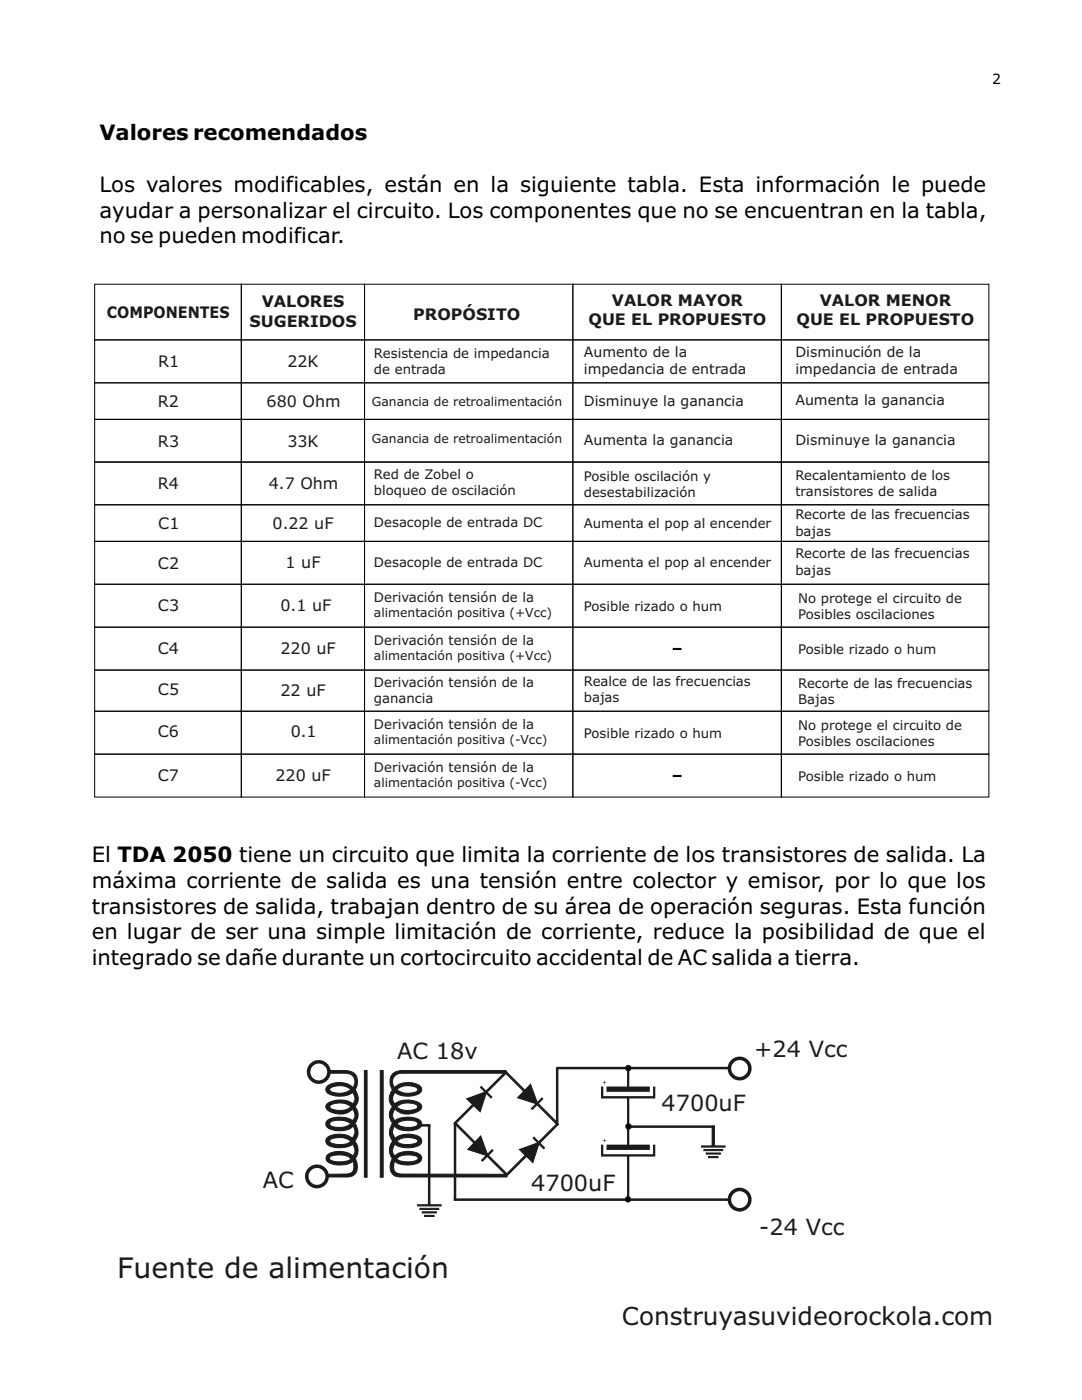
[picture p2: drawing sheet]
<svg xmlns="http://www.w3.org/2000/svg" width="216mm" height="279mm" viewBox="0 0 216 279" stroke-linecap="round" stroke-linejoin="round" font-family="sans-serif">
<defs><g id="words">
<text font-size="5.6" fill="#1f1a17" x="23.4" y="255.1">Fuente de alimentación</text>
<text font-size="4.9" fill="#1f1a17" x="124.1" y="264.5">Construyasuvideorockola.com</text>
<g font-size="4.5" fill="#1f1a17">
<text x="79.2" y="211.3">AC 18v</text>
<text x="150.5" y="210.9">+24 Vcc</text>
<text x="132" y="221.8">4700uF</text>
<text x="52.5" y="237">AC</text>
<text x="106" y="237.6">4700uF</text>
<text x="151.5" y="246.5">-24 Vcc</text>
</g>
<g font-size="4.2">
<text x="19.8" y="28">Valores recomendados</text>
<text x="19.8" y="38.3">Los valores modificables, están en la siguiente tabla. Esta información le puede</text>
<text x="19.8" y="43.4">ayudar a personalizar el circuito. Los componentes que no se encuentran en la tabla,</text>
<text x="19.8" y="48.6">no se pueden modificar.</text>
<text x="18.3" y="172">El TDA 2050 tiene un circuito que limita la corriente de los transistores de salida. La</text>
<text x="18.3" y="177.2">máxima corriente de salida es una tensión entre colector y emisor, por lo que los</text>
<text x="18.3" y="182.3">transistores de salida, trabajan dentro de su área de operación seguras. Esta función</text>
<text x="18.3" y="187.5">en lugar de ser una simple limitación de corriente, reduce la posibilidad de que el</text>
<text x="18.3" y="192.6">integrado se dañe durante un cortocircuito accidental de AC salida a tierra.</text>
</g>
<g font-size="3.2" fill="#1f1a17">
<text x="21.3" y="63.4">COMPONENTES</text>
<text x="49.8" y="65.2">SUGERIDOS</text>
<text x="52.2" y="61.4">VALORES</text>
<text x="82.5" y="63.8">PROPÓSITO</text>
<text x="117.4" y="64.9">QUE EL PROPUESTO</text>
<text x="122.1" y="61">VALOR MAYOR</text>
<text x="158.9" y="64.9">QUE EL PROPUESTO</text>
<text x="163.6" y="61">VALOR MENOR</text>
<text x="31.6" y="73.3">R1</text>
<text x="57.3" y="73.3">22K</text>
<text x="31.5" y="81.2">R2</text>
<text x="53.2" y="81.2">680 Ohm</text>
<text x="31.5" y="89.1">R3</text>
<text x="57.3" y="89.1">33K</text>
<text x="31.5" y="97.6">R4</text>
<text x="53.6" y="97.6">4.7 Ohm</text>
<text x="31.6" y="105.5">C1</text>
<text x="54.4" y="105.5">0.22 uF</text>
<text x="31.5" y="113.5">C2</text>
<text x="57" y="113.5">1 uF</text>
<text x="31.5" y="122">C3</text>
<text x="56" y="122">0.1 uF</text>
<text x="31.5" y="130.6">C4</text>
<text x="56" y="130.6">220 uF</text>
<text x="31.5" y="138.7">C5</text>
<text x="56" y="139">22 uF</text>
<text x="31.5" y="147.1">C6</text>
<text x="58" y="147.1">0.1</text>
<text x="31.5" y="155.9">C7</text>
<text x="55" y="155.9">220 uF</text>
</g>
<text font-size="2.8" x="198" y="16.8">2</text>
<g font-size="2.8" fill="#1f1a17">
<text x="116.5" y="71.2">Aumento de la</text>
<text x="158.7" y="71.3">Disminución de la</text>
<text x="116.5" y="74.6">impedancia de entrada</text>
<text x="158.7" y="74.7">impedancia de entrada</text>
<text x="116.5" y="81.1">Disminuye la ganancia</text>
<text x="158.7" y="80.8">Aumenta la ganancia</text>
<text x="116.5" y="88.8">Aumenta la ganancia</text>
<text x="158.7" y="88.8">Disminuye la ganancia</text>
</g>
<g font-size="2.6" fill="#1f1a17">
<text x="74.6" y="71.5">Resistencia de impedancia</text>
<text x="74.6" y="74.7">de entrada</text>
<text x="74.6" y="95.6">Red de Zobel o</text>
<text x="116.5" y="95.9">Posible oscilación y</text>
<text x="158.7" y="95.8">Recalentamiento de los</text>
<text x="74.6" y="98.8">bloqueo de oscilación</text>
<text x="116.5" y="99.1">desestabilización</text>
<text x="158.7" y="99">transistores de salida</text>
<text x="74.6" y="105.1">Desacople de entrada DC</text>
<text x="116.5" y="105.3">Aumenta el pop al encender</text>
<text x="158.7" y="103.7">Recorte de las frecuencias</text>
<text x="158.7" y="106.9">bajas</text>
<text x="74.6" y="113.1">Desacople de entrada DC</text>
<text x="116.5" y="113.1">Aumenta el pop al encender</text>
<text x="158.7" y="111.5">Recorte de las frecuencias</text>
<text x="158.7" y="114.7">bajas</text>
<text x="74.6" y="120.1">Derivación tensión de la</text>
<text x="116.5" y="121.9">Posible rizado o hum</text>
<text x="159.3" y="120.3">No protege el circuito de</text>
<text x="159.3" y="123.5">Posibles oscilaciones</text>
<text x="74.6" y="128.8">Derivación tensión de la</text>
<text x="159.3" y="130.4">Posible rizado o hum</text>
<text x="74.6" y="137">Derivación tensión de la</text>
<text x="116.5" y="137">Realce de las frecuencias</text>
<text x="159.3" y="137.2">Recorte de las frecuencias</text>
<text x="74.6" y="140.3">ganancia</text>
<text x="116.5" y="140.2">bajas</text>
<text x="159.3" y="140.4">Bajas</text>
<text x="74.6" y="145.5">Derivación tensión de la</text>
<text x="116.5" y="147.2">Posible rizado o hum</text>
<text x="159.3" y="145.6">No protege el circuito de</text>
<text x="159.3" y="148.8">Posibles oscilaciones</text>
<text x="74.6" y="154.1">Derivación tensión de la</text>
<text x="159.3" y="155.8">Posible rizado o hum</text>
</g>
<g font-size="2.5" fill="#1f1a17">
<text x="74.2" y="81.1">Ganancia de retroalimentación</text>
<text x="74.2" y="88.5">Ganancia de retroalimentación</text>
<text x="74.6" y="123.1">alimentación positiva (+Vcc)</text>
<text x="74.6" y="131.8">alimentación positiva (+Vcc)</text>
<text x="74.6" y="148.6">alimentación positiva (-Vcc)</text>
<text x="74.6" y="157.1">alimentación positiva (-Vcc)</text>
</g>
<g font-size="2.1">
<text x="134.4" y="129.3">_</text>
<text x="134.4" y="154.6">_</text>
</g>
</g></defs>
<g fill="#1f1a17" stroke="#1f1a17" stroke-width=".2">
<path d="M93.1 219.3l3.7-1.4-.9-.9 .1-.2 1 1 3.7-3.8 .2 .3-3.7 3.7 .9 .9-.1 .2-1-.9-1.2 3.7-1.3-1.2-3.7 3.7-.2-.2 3.7-3.8z" fill-rule="evenodd"/>
<path d="M103.6 229.4l3.7-1.3-.9-.9 .2-.2 .9 .9 3.7-3.7 .2 .2-3.7 3.7 1 1-.2 .2-1-1-1.2 3.7-1.3-1.2-3.7 3.7-.2-.2 3.7-3.7z" fill-rule="evenodd"/>
<path d="M101 213.8l3.7 3.8 1.2-1.2 1.3 3.6 .9-.9 .2 .2-.9 .9 3.7 3.8-.2 .2-3.7-3.7-1 .9-.2-.2 1-.9-3.7-1.2 1.2-1.3-3.7-3.7z" fill-rule="evenodd"/>
<path d="M90.8 224.4l.3-.2 3.7 3.7 1.1-1.2 1.4 3.7 .9-1 .2 .2-1 1 3.8 3.7-.2 .2-3.8-3.7-.9 .9-.2-.2 .9-.9-3.7-1.2 1.3-1.3z" fill-rule="evenodd"/>
<path d="M65.4 213.6h3.6a2.23 2.23 0 0 1 2.1 3.4l-.2 .5a2.48 2.48 0 0 1-.1 3.4 2.45 2.45 0 0 1 0 3.3 2.85 2.85 0 0 1 0 3.5 2.69 2.69 0 0 1 .1 3.5 2.49 2.49 0 0 1-.6 3.5l-1.1 .2h-3.8v-.5l3.4-.1a1.45 1.45 0 0 0 1.8-1.8l-.2-.8a4.6 4.6 0 0 1-5.2 0 1.1 1.1 0 0 1 .9-1.7 4.4 4.4 0 0 1 4.3 .7 1.88 1.88 0 0 0 0-2.4 4.8 4.8 0 0 1-5.2 0 1.07 1.07 0 0 1 .8-1.7 4.5 4.5 0 0 1 4.3 .6 2.03 2.03 0 0 0 .2-2.5 3.8 3.8 0 0 1-3.5 .9l-.9-.2a1.12 1.12 0 0 1-1.1-1.1 1.12 1.12 0 0 1 1.1-1.1 5.1 5.1 0 0 1 4.2 .5 1.78 1.78 0 0 0 .1-2.4 3.7 3.7 0 0 1-5.3-.1 1.04 1.04 0 0 1 .9-1.3 4.6 4.6 0 0 1 4.4 .4 1.63 1.63 0 0 0-.1-2.3 4.5 4.5 0 0 1-5.1 0 1.06 1.06 0 0 1 .8-1.7 4.2 4.2 0 0 1 4.4 .8 1.77 1.77 0 0 0 .2-2 1.77 1.77 0 0 0-1.8-.9h-3.4zM65.8 217.2v.3a1.91 1.91 0 0 0 2 .7l1-.1 1.2-.6a3.6 3.6 0 0 0-4.2-.3zM65.9 220.7l-.1 .2a2.18 2.18 0 0 0 2.3 .7l1.3-.3 .6-.4a3.6 3.6 0 0 0-4.1-.2zM65.8 224.1v.2a.98 .98 0 0 0 1.1 .6l.6 .1a3.3 3.3 0 0 0 2.5-.8 4 4 0 0 0-4.2-.1zM65.8 227.5v.2a1.77 1.77 0 0 0 1.8 .7 2.89 2.89 0 0 0 2.4-.7 3.9 3.9 0 0 0-4.2-.2zM65.8 230.9l-.1 .2a1.77 1.77 0 0 0 1.9 .8 3.5 3.5 0 0 0 2.4-.6 3.9 3.9 0 0 0-4.2-.4zM78.3 214.3a2.71 2.71 0 0 1 1.8-.7h20.9v.6h-20.7a1.76 1.76 0 0 0-1.8 .9 1.76 1.76 0 0 0 .2 2 4 4 0 0 1 5.3-.2 1.03 1.03 0 0 1-.9 1.6 4.7 4.7 0 0 1-4.3-.5 1.63 1.63 0 0 0 0 2.3 4.5 4.5 0 0 1 5.2 .1 1.01 1.01 0 0 1-.8 1.5 3.7 3.7 0 0 1-4.4-.6 1.76 1.76 0 0 0 0 2.4 4.8 4.8 0 0 1 5.2 0 1.09 1.09 0 0 1-1 1.7 4.8 4.8 0 0 1-4.1-.5l-.2-.2a2 2 0 0 0 .2 2.5 4.3 4.3 0 0 1 5.1 0 1.11 1.11 0 0 1-1 1.6 5.1 5.1 0 0 1-4.2-.5 1.84 1.84 0 0 0 0 2.4 4.3 4.3 0 0 1 5.2-.1 1.05 1.05 0 0 1-.9 1.6 4.9 4.9 0 0 1-4.4-.5l-.1 .8a1.44 1.44 0 0 0 1.7 1.8l20.9 .1v.5h-21.3a1.97 1.97 0 0 1-2-2.7l.4-1a2.67 2.67 0 0 1 .1-3.5 2.82 2.82 0 0 1-.1-3.5 2.45 2.45 0 0 1 0-3.3 2.46 2.46 0 0 1 0-3.4 2.79 2.79 0 0 1 0-3.2zM79.1 217.5a3.8 3.8 0 0 0 4.2 .2l.1-.2a1.99 1.99 0 0 0-2.1-.8l-1 .1zM79.1 220.9a3.7 3.7 0 0 0 4.2 .2l.1-.2a1.89 1.89 0 0 0-2.2-.8l-.9 .1zM79.2 224.2a3.8 3.8 0 0 0 4.1 .3l.1-.2a.96 .96 0 0 0-1.1-.7h-.6a3.6 3.6 0 0 0-2.5 .6zM79.2 227.7a3.9 3.9 0 0 0 4 .4l.2-.4a2.17 2.17 0 0 0-2.2-.7l-.9 .1zM79.4 231l-.3 .3a4.3 4.3 0 0 0 4.3 .1v-.3a1.11 1.11 0 0 0-1.2-.6h-.6a3.3 3.3 0 0 0-2.2 .5zM72.7 213.6h.5v21.3h-.5zM75.9 213.6h.6v21.3h-.6z" fill-rule="evenodd"/>
</g>
<g fill="#1f1a17">
<path d="M121 216.8h4.1v-3.9h.5v3.9h4.1v1.1h-8.7zM119.9 216.8h.5v2h9.9v-2h.5v2.4h-5.2v5.8h-.5v-5.8h-5.2zM120.3 216h.3l.1-.3v.3l.3 .1h-.3l-.1 .3v-.3z" fill-rule="evenodd"/>
<path d="M121 228.4h4.1v-3.9h.5v3.9h4.1v1.1h-8.7zM119.9 228.4h.5v2h9.9v-2h.5v2.4h-5.2v8.6h-.5v-8.6h-5.2zM120.3 227.6h.3l.1-.3v.3l.3 .1h-.3l-.1 .3v-.3z" fill-rule="evenodd"/>
</g>
<path d="M111.1 213.2h35.2M111.2 213v11.6M90.5 239.4h55.8M125.2 224.8h17.4" fill="none" stroke="#1f1a17" stroke-width=".5"/>
<path d="M142.1 224.7h.5v4h2.1v.2h-4.7v-.2h2.1zM140.5 229.4h3.7v.2h-3.7zM140.9 230.1h2.8v.2h-2.8zM141.4 230.8h1.9v.2h-1.9z" fill-rule="evenodd" fill="#1f1a17" stroke="#1f1a17" stroke-width=".2"/>
<g fill="#fff" stroke="#1f1a17" stroke-width=".71" stroke-linecap="butt">
<circle cx="147.6" cy="239.4" r="2.03"/>
<circle cx="147.6" cy="213.2" r="2.03"/>
<circle cx="63.6" cy="213.9" r="2.03"/>
<circle cx="63.2" cy="234.8" r="2.03"/>
</g>
<path d="M83.4 224.6h2.5M85.6 224.6v15.9M90.8 224.1v15.2" fill="none" stroke="#1f1a17" stroke-width=".5"/>
<path d="M83.3 240.4h4.7v.3h-4.7zM83.8 241.1h3.7v.3h-3.7zM84.3 241.8h2.8v.3h-2.8zM84.7 242.6h1.9v.2h-1.9z" fill-rule="evenodd" fill="#1f1a17" stroke="#1f1a17" stroke-width=".2"/>
<g fill="#000" stroke="#1f1a17" stroke-width=".2">
<circle cx="125.4" cy="213.2" r=".55"/>
<circle cx="125.3" cy="239.4" r=".55"/>
<circle cx="125.4" cy="224.8" r=".55"/>
</g>
<g fill="none" stroke="#000" stroke-width=".2">
<path d="M18.9 56.7h29.3v11.1h-29.3zM48.2 56.7h24.5v11.1h-24.5zM72.7 56.7h41.6v11.1h-41.6zM114.3 56.7h41.6v11.1h-41.6zM155.9 56.7h41.4v11.1h-41.4zM18.9 67.8h29.3v8.6h-29.3zM18.9 76.4h29.3v7.3h-29.3zM48.2 67.8h24.5v8.6h-24.5zM48.2 76.4h24.5v7.3h-24.5zM72.7 67.8h41.6v8.6h-41.6zM72.7 76.4h41.6v7.3h-41.6zM114.3 67.8h41.6v8.6h-41.6z"/>
<path d="M114.3 76.4h41.6v7.3h-41.6zM155.9 67.8h41.4v8.6h-41.4zM155.9 76.4h41.4v7.3h-41.4zM18.9 83.7h29.3v8.6h-29.3zM18.9 92.2h29.3v8.5h-29.3zM48.2 83.7h24.5v8.6h-24.5zM48.2 92.2h24.5v8.5h-24.5zM72.7 83.7h41.6v8.6h-41.6zM72.7 92.2h41.6v8.5h-41.6zM114.3 83.7h41.6v8.6h-41.6zM114.3 92.2h41.6v8.5h-41.6zM155.9 83.7h41.4v8.6h-41.4z"/>
<path d="M155.9 92.2h41.4v8.5h-41.4zM18.9 100.7h29.3v7.3h-29.3zM18.9 108h29.3v8.6h-29.3zM18.9 116.6h29.3v8.6h-29.3zM48.2 100.7h24.5v7.3h-24.5zM48.2 108h24.5v8.6h-24.5zM48.2 116.6h24.5v8.6h-24.5zM72.7 100.7h41.6v7.3h-41.6zM72.7 108h41.6v8.6h-41.6zM72.7 116.6h41.6v8.6h-41.6zM114.3 100.7h41.6v7.3h-41.6zM114.3 108h41.6v8.6h-41.6z"/>
<path d="M114.3 116.6h41.6v8.6h-41.6zM155.9 100.7h41.4v7.3h-41.4zM155.9 108h41.4v8.6h-41.4zM155.9 116.6h41.4v8.6h-41.4zM18.9 133.7h29.3v8.2h-29.3zM18.9 125.2h29.3v8.5h-29.3zM48.2 133.7h24.5v8.2h-24.5zM48.2 125.2h24.5v8.5h-24.5zM72.7 133.7h41.6v8.2h-41.6zM72.7 125.2h41.6v8.5h-41.6zM114.3 133.7h41.6v8.2h-41.6zM114.3 125.2h41.6v8.5h-41.6z"/>
<path d="M155.9 133.7h41.4v8.2h-41.4zM155.9 125.2h41.4v8.5h-41.4zM18.9 141.9h29.3v8.6h-29.3zM18.9 150.5h29.3v8.6h-29.3zM48.2 141.9h24.5v8.6h-24.5zM48.2 150.5h24.5v8.6h-24.5zM72.7 141.9h41.6v8.6h-41.6zM72.7 150.5h41.6v8.6h-41.6zM114.3 141.9h41.6v8.6h-41.6zM114.3 150.5h41.6v8.6h-41.6zM155.9 141.9h41.4v8.6h-41.4zM155.9 150.5h41.4v8.6h-41.4z"/>
</g>
<use href="#words"/>
</svg>
